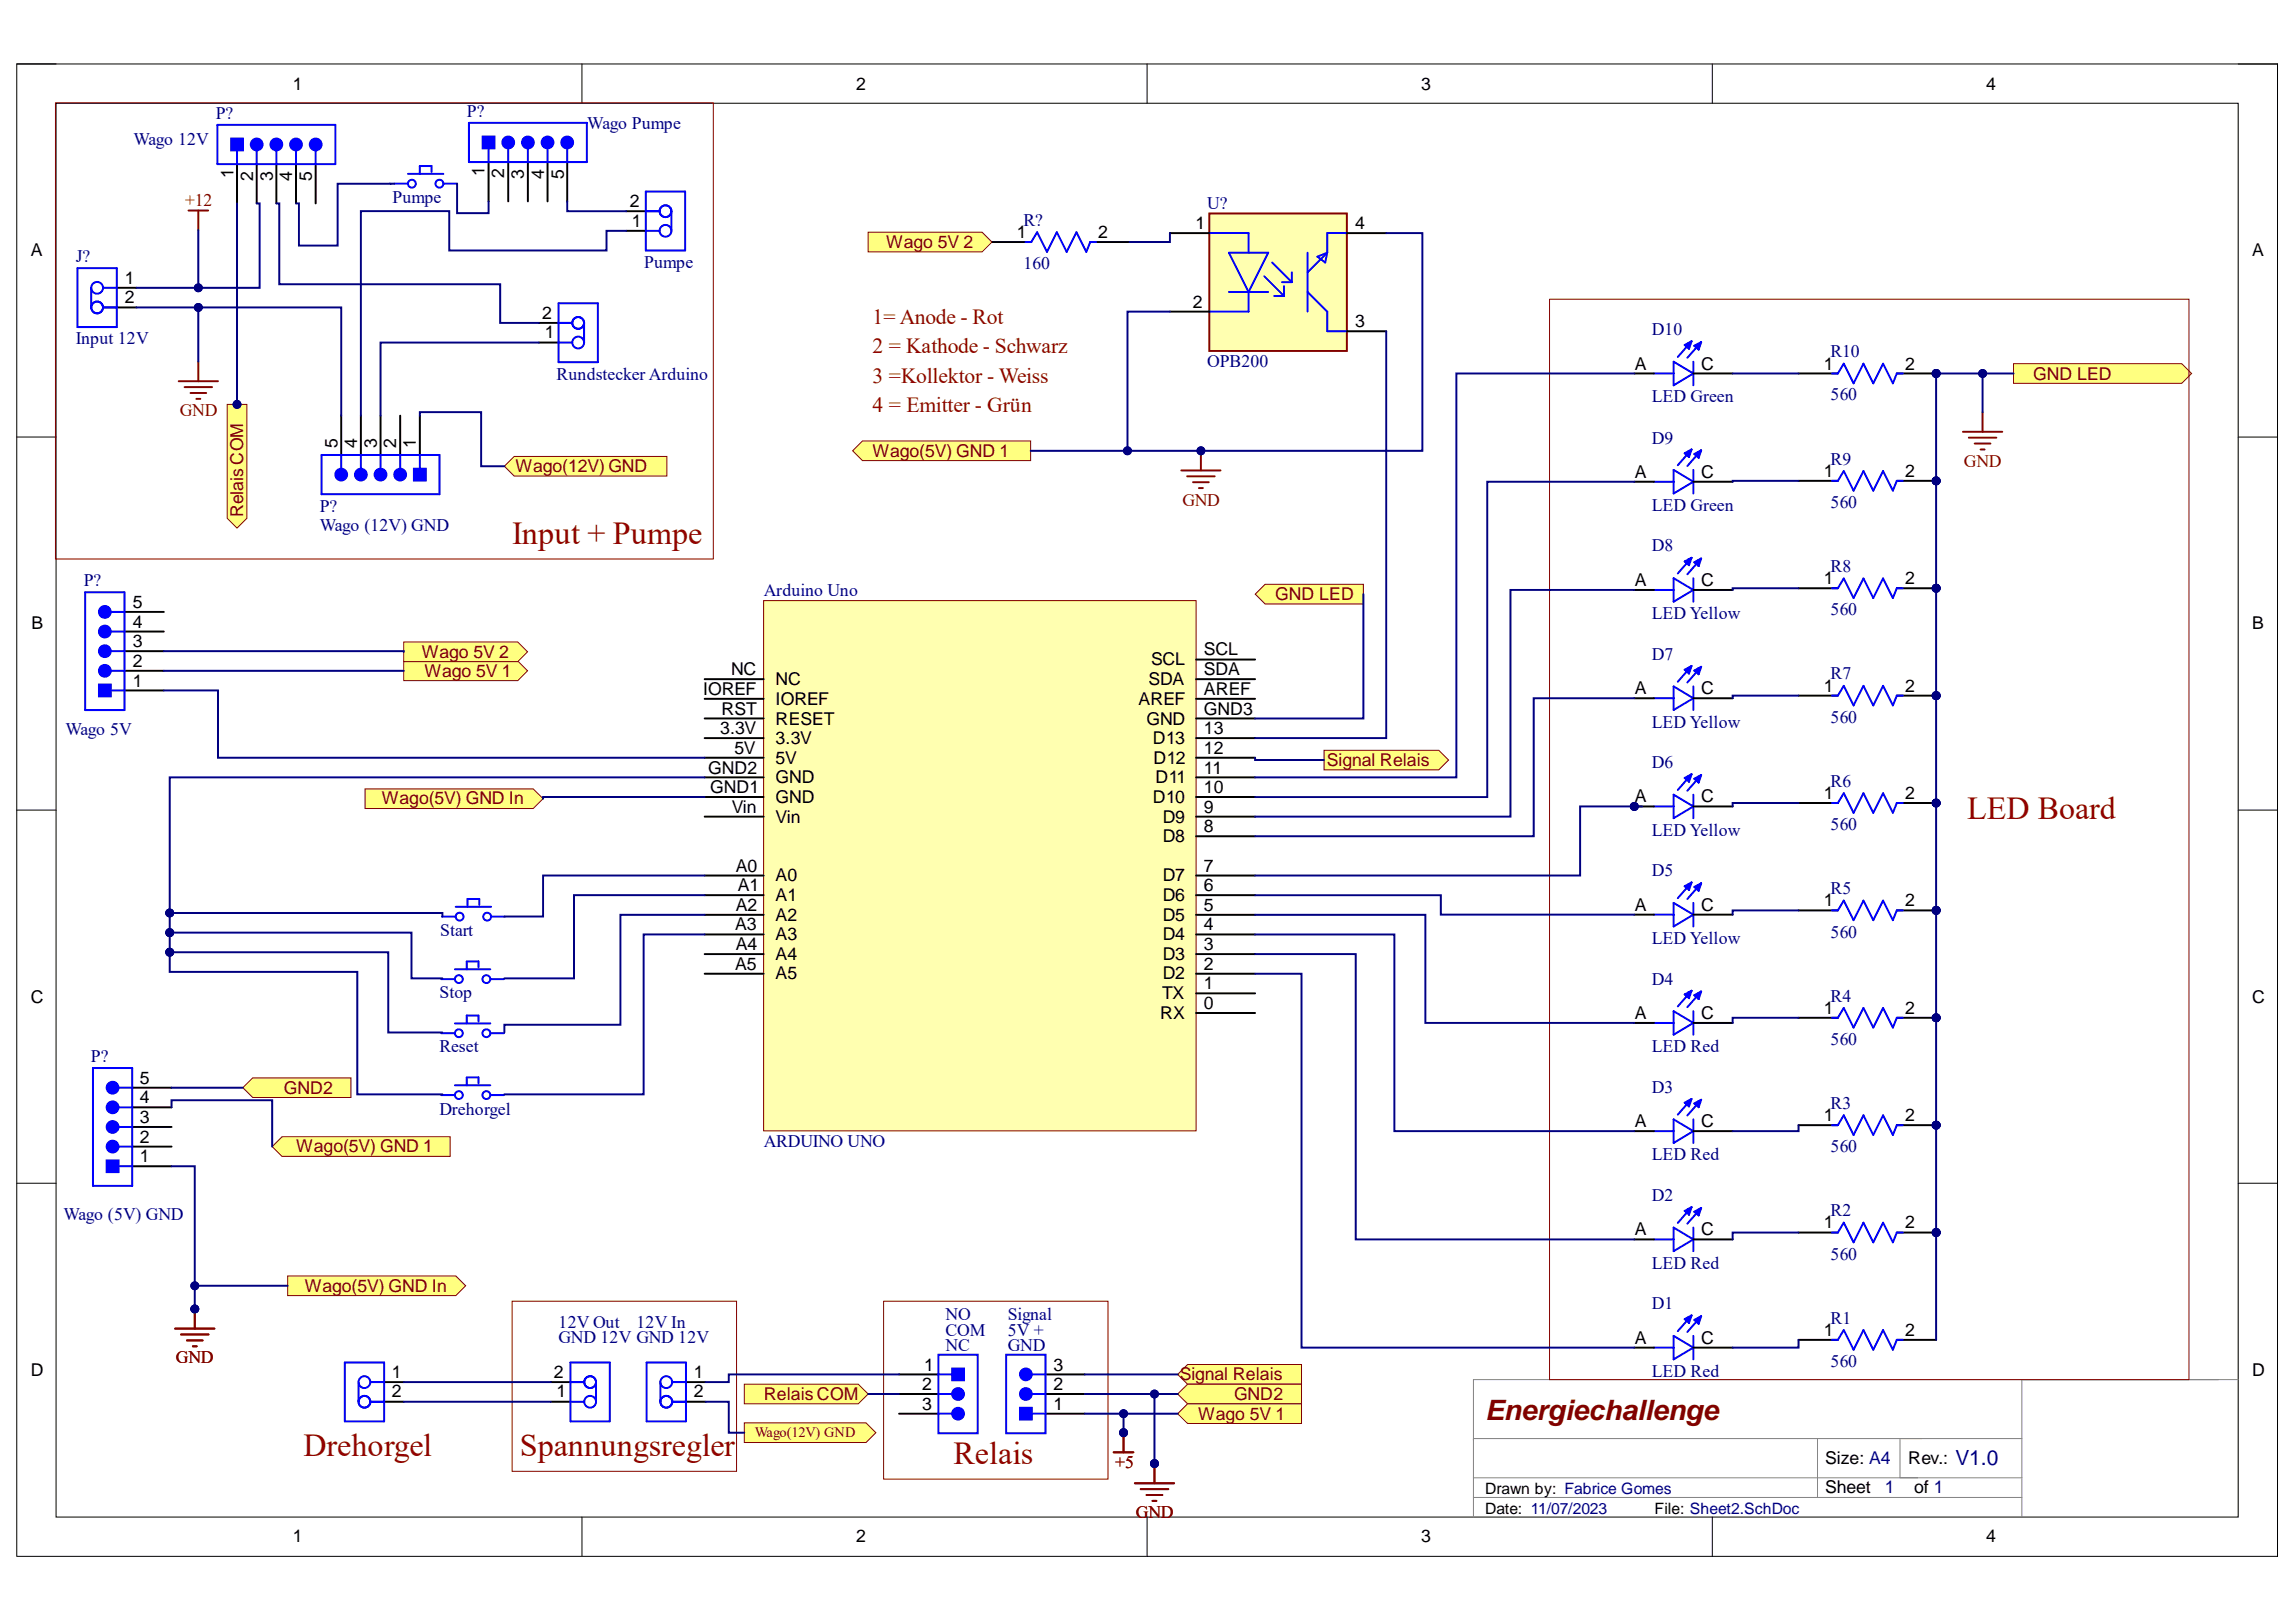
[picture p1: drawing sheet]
<svg xmlns="http://www.w3.org/2000/svg" width="297mm" height="210mm" viewBox="0 0 297 210" stroke-linecap="round" stroke-linejoin="round" font-family="sans-serif">
<defs><g id="words">
<g font-size="4.1" fill="#980000">
<text x="66.2" y="70.4">Input + Pumpe</text>
<text x="254.5" y="106">LED Board</text>
<text x="39.3" y="188.5">Drehorgel</text>
<text x="67.3" y="188.5">Spannungsregler</text>
<text x="123.4" y="189.5">Relais</text>
</g>
<text font-size="3.6" fill="#800000" x="192.1" y="183.8">Energiechallenge</text>
<g font-size="2.8" fill="#980000">
<text x="112.9" y="41.9">1= Anode - Rot</text>
<text x="112.9" y="45.7">2 = Kathode - Schwarz</text>
<text x="112.9" y="49.5">3 =Kollektor - Weiss</text>
<text x="112.9" y="53.4">4 = Emitter - Grün</text>
</g>
<text font-size="2.7" fill="#000080" x="253" y="189.6">V1.0</text>
<g font-size="2.3">
<text x="37.9" y="11.6">1</text>
<text x="110.8" y="11.6">2</text>
<text x="183.9" y="11.6">3</text>
<text x="257" y="11.6">4</text>
<text x="30.2" y="23.1" transform="rotate(-90 30.2 23.1)">1</text>
<text x="32.7" y="23.4" transform="rotate(-90 32.7 23.4)">2</text>
<text x="35.3" y="23.4" transform="rotate(-90 35.3 23.4)">3</text>
<text x="37.8" y="23.4" transform="rotate(-90 37.8 23.4)">4</text>
<text x="40.4" y="23.4" transform="rotate(-90 40.4 23.4)">5</text>
<text x="62.7" y="22.8" transform="rotate(-90 62.7 22.8)">1</text>
<text x="65.2" y="23.1" transform="rotate(-90 65.2 23.1)">2</text>
<text x="67.8" y="23.2" transform="rotate(-90 67.8 23.2)">3</text>
<text x="70.4" y="23.2" transform="rotate(-90 70.4 23.2)">4</text>
<text x="72.9" y="23.2" transform="rotate(-90 72.9 23.2)">5</text>
<text x="81.5" y="26.8">2</text>
<text x="81.7" y="29.3">1</text>
<text x="154.7" y="29.7">1</text>
<text x="175.3" y="29.7">4</text>
<text x="4" y="33.1">A</text>
<text x="131.6" y="30.8">1</text>
<text x="142.1" y="30.8">2</text>
<text x="291.4" y="33.1">A</text>
<text x="16.2" y="39.2">2</text>
<text x="16.2" y="36.7">1</text>
<text x="70.1" y="41.3">2</text>
<text x="154.3" y="39.8">2</text>
<text x="70.5" y="43.8">1</text>
<text x="175.3" y="42.4">3</text>
<text x="211.5" y="47.9">A</text>
<text x="220.1" y="47.9">C</text>
<text x="236" y="47.9">1</text>
<text x="246.5" y="47.9">2</text>
<text x="43.7" y="57.9" transform="rotate(-90 43.7 57.9)">5</text>
<text x="46.2" y="57.9" transform="rotate(-90 46.2 57.9)">4</text>
<text x="48.7" y="57.9" transform="rotate(-90 48.7 57.9)">3</text>
<text x="51.3" y="57.9" transform="rotate(-90 51.3 57.9)">2</text>
<text x="53.8" y="57.9" transform="rotate(-90 53.8 57.9)">1</text>
<text x="211.5" y="61.8">A</text>
<text x="220.1" y="61.8">C</text>
<text x="236" y="61.7">1</text>
<text x="246.5" y="61.7">2</text>
<text x="211.5" y="75.8">A</text>
<text x="220.1" y="75.8">C</text>
<text x="236" y="75.6">1</text>
<text x="246.5" y="75.6">2</text>
<text x="4.1" y="81.4">B</text>
<text x="17.2" y="83.8">3</text>
<text x="17.2" y="81.2">4</text>
<text x="17.2" y="78.7">5</text>
<text x="291.4" y="81.4">B</text>
<text x="17.2" y="88.9">1</text>
<text x="17.2" y="86.3">2</text>
<text x="91" y="90">IOREF</text>
<text x="94.6" y="87.3">NC</text>
<text x="100.3" y="88.7">NC</text>
<text x="148.6" y="88.7">SDA</text>
<text x="148.9" y="86.1">SCL</text>
<text x="155.8" y="84.8">SCL</text>
<text x="155.8" y="87.3">SDA</text>
<text x="155.8" y="90">AREF</text>
<text x="211.5" y="89.9">A</text>
<text x="220.1" y="89.9">C</text>
<text x="236" y="89.5">1</text>
<text x="246.5" y="89.5">2</text>
<text x="93.2" y="95">3.3V</text>
<text x="93.3" y="92.5">RST</text>
<text x="100.3" y="93.8">RESET</text>
<text x="100.3" y="91.2">IOREF</text>
<text x="147.3" y="91.2">AREF</text>
<text x="148.3" y="93.8">GND</text>
<text x="155.8" y="92.5">GND3</text>
<text x="155.8" y="95">13</text>
<text x="91.6" y="100.1">GND2</text>
<text x="95" y="97.6">5V</text>
<text x="100.3" y="96.3">3.3V</text>
<text x="100.3" y="98.8">5V</text>
<text x="100.3" y="101.4">GND</text>
<text x="149.2" y="96.3">D13</text>
<text x="149.2" y="98.8">D12</text>
<text x="149.5" y="101.4">D11</text>
<text x="155.8" y="100.1">11</text>
<text x="155.8" y="97.6">12</text>
<text x="91.9" y="102.6">GND1</text>
<text x="94.7" y="105.2">Vin</text>
<text x="100.3" y="103.9">GND</text>
<text x="100.3" y="106.4">Vin</text>
<text x="149.2" y="103.9">D10</text>
<text x="150.4" y="106.4">D9</text>
<text x="155.8" y="107.7">8</text>
<text x="155.8" y="105.2">9</text>
<text x="155.8" y="102.6">10</text>
<text x="211.5" y="103.8">A</text>
<text x="220.1" y="103.8">C</text>
<text x="236" y="103.4">1</text>
<text x="246.5" y="103.4">2</text>
<text x="95.2" y="112.8">A0</text>
<text x="150.4" y="109">D8</text>
<text x="155.8" y="112.8">7</text>
<text x="95.2" y="117.9">A2</text>
<text x="95.4" y="115.3">A1</text>
<text x="100.3" y="114.1">A0</text>
<text x="100.3" y="116.6">A1</text>
<text x="100.3" y="119.1">A2</text>
<text x="150.4" y="119.1">D5</text>
<text x="150.4" y="116.6">D6</text>
<text x="150.4" y="114.1">D7</text>
<text x="155.8" y="117.9">5</text>
<text x="155.8" y="115.3">6</text>
<text x="211.5" y="117.9">A</text>
<text x="220.1" y="117.9">C</text>
<text x="236" y="117.3">1</text>
<text x="246.5" y="117.3">2</text>
<text x="95.1" y="120.4">A3</text>
<text x="95.1" y="125.5">A5</text>
<text x="95.2" y="122.9">A4</text>
<text x="100.3" y="121.7">A3</text>
<text x="100.3" y="124.2">A4</text>
<text x="150.4" y="124.2">D3</text>
<text x="150.4" y="121.7">D4</text>
<text x="155.8" y="125.5">2</text>
<text x="155.8" y="122.9">3</text>
<text x="155.8" y="120.4">4</text>
<text x="4" y="129.8">C</text>
<text x="100.3" y="126.7">A5</text>
<text x="150.1" y="131.8">RX</text>
<text x="150.3" y="129.3">TX</text>
<text x="150.4" y="126.7">D2</text>
<text x="155.8" y="128">1</text>
<text x="155.8" y="130.5">0</text>
<text x="211.5" y="131.9">A</text>
<text x="220.1" y="131.9">C</text>
<text x="236" y="131.2">1</text>
<text x="246.5" y="131.2">2</text>
<text x="291.4" y="129.8">C</text>
<text x="18.1" y="142.8">4</text>
<text x="18.1" y="140.3">5</text>
<text x="18.1" y="147.9">2</text>
<text x="18.1" y="145.3">3</text>
<text x="211.5" y="145.8">A</text>
<text x="220.1" y="145.8">C</text>
<text x="236" y="145.1">1</text>
<text x="246.5" y="145.1">2</text>
<text x="18.1" y="150.4">1</text>
<text x="211.5" y="159.9">A</text>
<text x="220.1" y="159.9">C</text>
<text x="236" y="158.9">1</text>
<text x="246.5" y="158.9">2</text>
<text x="211.5" y="173.9">A</text>
<text x="220.1" y="173.9">C</text>
<text x="236" y="172.9">1</text>
<text x="246.5" y="172.9">2</text>
<text x="4" y="178.1">D</text>
<text x="50.7" y="178.3">1</text>
<text x="71.7" y="178.3">2</text>
<text x="89.8" y="178.3">1</text>
<text x="119.3" y="179.9">2</text>
<text x="119.6" y="177.4">1</text>
<text x="136.3" y="177.4">3</text>
<text x="136.3" y="179.9">2</text>
<text x="291.4" y="178.1">D</text>
<text x="50.7" y="180.8">2</text>
<text x="72" y="180.8">1</text>
<text x="89.8" y="180.8">2</text>
<text x="119.3" y="182.4">3</text>
<text x="136.3" y="182.4">1</text>
<text x="236.1" y="189.5">Size: A4</text>
<text x="246.9" y="189.5">Rev.:</text>
<text x="236.1" y="193.3">Sheet</text>
<text x="247.6" y="193.3">of 1</text>
<text x="37.9" y="199.6">1</text>
<text x="110.8" y="199.6">2</text>
<text x="183.9" y="199.6">3</text>
<text x="257" y="199.6">4</text>
</g>
<g font-size="2.3" fill="#000080">
<text x="27.9" y="15.4">P?</text>
<text x="60.4" y="15.1">P?</text>
<text x="76" y="16.7">Wago Pumpe</text>
<text x="17.3" y="18.8">Wago 12V</text>
<text x="50.8" y="26.3">Pumpe</text>
<text x="132.4" y="29.3">R?</text>
<text x="156.2" y="27.1">U?</text>
<text x="9.8" y="33.9">J?</text>
<text x="83.3" y="34.7">Pumpe</text>
<text x="132.4" y="34.8">160</text>
<text x="9.8" y="44.6">Input 12V</text>
<text x="156.2" y="47.4">OPB200</text>
<text x="213.7" y="43.4">D10</text>
<text x="236.8" y="46.2">R10</text>
<text x="72" y="49.1">Rundstecker Arduino</text>
<text x="213.7" y="52.1">LED Green</text>
<text x="236.8" y="51.8">560</text>
<text x="213.7" y="57.4">D9</text>
<text x="236.8" y="60.2">R9</text>
<text x="236.8" y="65.8">560</text>
<text x="41.4" y="66.2">P?</text>
<text x="41.4" y="68.7">Wago (12V) GND</text>
<text x="213.7" y="66.1">LED Green</text>
<text x="213.7" y="71.4">D8</text>
<text x="10.8" y="75.8">P?</text>
<text x="98.8" y="77.2">Arduino Uno</text>
<text x="236.8" y="74.1">R8</text>
<text x="213.7" y="80.2">LED Yellow</text>
<text x="236.8" y="79.6">560</text>
<text x="213.7" y="85.4">D7</text>
<text x="236.8" y="87.9">R7</text>
<text x="8.5" y="95.1">Wago 5V</text>
<text x="213.7" y="94.2">LED Yellow</text>
<text x="236.8" y="93.6">560</text>
<text x="213.7" y="99.4">D6</text>
<text x="236.8" y="101.9">R6</text>
<text x="236.8" y="107.5">560</text>
<text x="213.7" y="108.1">LED Yellow</text>
<text x="213.7" y="113.4">D5</text>
<text x="236.8" y="115.7">R5</text>
<text x="56.9" y="121.2">Start</text>
<text x="213.7" y="122.2">LED Yellow</text>
<text x="236.8" y="121.3">560</text>
<text x="56.9" y="129.2">Stop</text>
<text x="213.7" y="127.4">D4</text>
<text x="236.8" y="129.7">R4</text>
<text x="11.8" y="137.5">P?</text>
<text x="56.9" y="136.2">Reset</text>
<text x="213.7" y="136.2">LED Red</text>
<text x="236.8" y="135.3">560</text>
<text x="213.7" y="141.4">D3</text>
<text x="236.8" y="143.6">R3</text>
<text x="56.9" y="144.2">Drehorgel</text>
<text x="98.8" y="148.4">ARDUINO UNO</text>
<text x="236.8" y="149.1">560</text>
<text x="213.7" y="155.5">D2</text>
<text x="213.7" y="150.2">LED Red</text>
<text x="8.2" y="157.8">Wago (5V) GND</text>
<text x="236.8" y="157.4">R2</text>
<text x="213.7" y="164.2">LED Red</text>
<text x="236.8" y="163">560</text>
<text x="72.3" y="171.9">12V Out</text>
<text x="72.3" y="173.8">GND 12V GND 12V</text>
<text x="82.3" y="171.9">12V In</text>
<text x="122.3" y="172.9">COM</text>
<text x="122.3" y="170.9">NO</text>
<text x="130.4" y="170.9">Signal</text>
<text x="130.4" y="172.9">5V +</text>
<text x="213.7" y="169.4">D1</text>
<text x="236.8" y="171.4">R1</text>
<text x="122.3" y="174.8">NC</text>
<text x="130.4" y="174.8">GND</text>
<text x="213.7" y="178.2">LED Red</text>
<text x="236.8" y="177">560</text>
<text x="243.8" y="193.3">1</text>
</g>
<g font-size="2.3" fill="#800000">
<text x="23.9" y="26.7">+12</text>
<text x="114.6" y="32">Wago 5V 2</text>
<text x="23.3" y="53.9">GND</text>
<text x="263" y="49.1">GND LED</text>
<text x="112.9" y="59.1">Wago(5V) GND 1</text>
<text x="66.7" y="61.1">Wago(12V) GND</text>
<text x="153" y="65.4">GND</text>
<text x="254.1" y="60.5">GND</text>
<text x="31.5" y="67" transform="rotate(-90 31.5 67)">Relais COM</text>
<text x="165" y="77.6">GND LED</text>
<text x="54.6" y="85.1">Wago 5V 2</text>
<text x="54.9" y="87.6">Wago 5V 1</text>
<text x="171.7" y="99.1">Signal Relais</text>
<text x="49.4" y="104.1">Wago(5V) GND In</text>
<text x="36.7" y="141.5">GND2</text>
<text x="38.3" y="149.1">Wago(5V) GND 1</text>
<text x="39.4" y="167.1">Wago(5V) GND In</text>
<text x="22.8" y="176.4">GND</text>
<text x="152.6" y="178.6">Signal Relais</text>
<text x="98.8" y="181.2">Relais COM</text>
<text x="155" y="183.7">Wago 5V 1</text>
<text x="159.7" y="181.2">GND2</text>
<text x="144.3" y="190">+5</text>
<text x="147" y="196.5">GND</text>
</g>
<g font-size="2">
<text x="192.1" y="195.9">Date: 11/07/2023</text>
<text x="192.1" y="193.4">Drawn by: Fabrice Gomes</text>
<text x="214.1" y="195.9">File: Sheet2.SchDoc</text>
</g>
<text font-size="1.9" fill="#800000" x="97.6" y="186">Wago(12V) GND</text>
</g></defs>
<path d="M2.2 8.3h292.4v193.1h-292.4z" fill="none" stroke="#000" stroke-width=".13"/>
<path d="M7.3 13.4h282.3v182.9h-282.3z" fill-rule="evenodd" fill="#fff"/>
<g fill="none" stroke="#000" stroke-width=".13">
<path d="M2.2 8.3h5.1M7.3 13.4h282.3v182.9h-282.3zM75.3 8.3v5.1M148.4 8.3v5.1M221.5 8.3v5.1M289.6 8.3h5v5.1M2.2 56.6h5.1M289.6 56.6h5M2.2 104.8h5.1M289.6 104.8h5M2.2 153.1h5.1M289.6 153.1h5"/>
<path d="M75.3 196.3v5.1M148.4 196.3v5.1M221.5 196.3v5.1M294.6 196.3v5.1"/>
</g>
<path d="M261.6 178.5v17.8M289.6 178.5h-99v17.8M190.6 193.8h71M190.6 186.2h71M190.6 191.2h71M235.1 186.2v7.6M245.8 186.2v5" fill="none" stroke="#808080" stroke-width=".13"/>
<path d="M98.8 77.7h55.9v68.6h-55.9z" fill-rule="evenodd" fill="#ffffb0"/>
<path d="M98.8 77.7h55.9v68.6h-55.9z" fill="none" stroke="#800000" stroke-width=".13"/>
<g fill="none" stroke="#000" stroke-width=".25">
<path d="M91.2 98.1h7.6M91.2 95.5h7.6M91.2 93h7.6M91.2 90.4h7.6M91.2 87.9h7.6M154.7 98.1h7.7M154.7 95.5h7.7M154.7 93h7.7M154.7 90.4h7.7M154.7 87.9h7.7M154.7 85.4h7.7M91.2 118.4h7.6"/>
<path d="M91.2 115.8h7.6M91.2 113.3h7.6M91.2 105.7h7.6M91.2 103.1h7.6M91.2 100.6h7.6M154.7 118.4h7.7M154.7 115.8h7.7M154.7 113.3h7.7M154.7 108.2h7.7M154.7 105.7h7.7M154.7 103.1h7.7M154.7 100.6h7.7"/>
<path d="M91.2 126h7.6M91.2 123.5h7.6M91.2 120.9h7.6M154.7 131.1h7.7M154.7 128.6h7.7M154.7 126h7.7M154.7 123.5h7.7M154.7 120.9h7.7M17.1 150.9h5.1M17.1 148.4h5.1M17.1 145.8h5.1M17.1 143.3h5.1"/>
<path d="M17.1 140.8h5.1"/>
</g>
<path d="M15.3 145.8h1.8" fill="none" stroke="#00f" stroke-width=".25"/>
<circle cx="14.6" cy="145.8" r=".76" fill="#00f"/>
<g fill="none" stroke="#00f" stroke-width=".25">
<path d="M15.3 148.4h1.8"/>
<circle cx="14.6" cy="145.8" r=".76"/>
</g>
<circle cx="14.6" cy="148.4" r=".76" fill="#00f"/>
<g fill="none" stroke="#00f" stroke-width=".25">
<path d="M12 138.2h5.1v15.3h-5.1zM15.3 150.9h1.8M15.3 140.8h1.8"/>
<circle cx="14.6" cy="148.4" r=".76"/>
</g>
<circle cx="14.6" cy="140.8" r=".76" fill="#00f"/>
<g fill="none" stroke="#00f" stroke-width=".25">
<path d="M15.3 143.3h1.8"/>
<circle cx="14.6" cy="140.8" r=".76"/>
</g>
<circle cx="14.6" cy="143.3" r=".76" fill="#00f"/>
<circle cx="14.6" cy="143.3" r=".76" fill="none" stroke="#00f" stroke-width=".25"/>
<path d="M13.8 150.2h1.5v1.5h-1.5z" fill-rule="evenodd" fill="#00f"/>
<g fill="none" stroke="#00f" stroke-width=".25">
<path d="M10 34.7h5.1v7.6h-5.1zM11.8 37.2v2.6M13.3 37.2h1.8M13.3 39.8h1.8M51 23.8h1.8M52.8 22.5h4.6M55.8 22.2v-.7h-1.5v1M57.4 23.8h1.7M72.3 39.2h5v7.7h-5zM83.6 29.9h1.7M83.6 27.3h1.7M83.6 24.8h5v7.6h-5z"/>
<path d="M86.9 27.3v2.6M72.3 44.3h1.7M72.3 41.8h1.7M75.6 41.8v2.5M218.4 58.6l-.3 .1M218.4 58.4h.1v.7M218.8 58.2l-1.7 2M218.8 58.2l-.3 .9M218.8 58.2l-.9 .5 .6 .4M219.6 58.7l-.2 .1M219.7 58.5h.1v.7M220.1 58.3l-1.8 2"/>
<path d="M220.1 58.3l-.3 .9M220.1 58.3l-.9 .5 .6 .4M214 62.3h2.5M216.5 60.8l2.6 1.5-2.6 1.6zM219.1 60.8v3.1M214 90.4h2.5M216.5 88.8l2.6 1.6-2.6 1.5zM218.4 86.6l-.3 .1M218.4 86.4h.1v.8M218.8 86.2l-1.7 2M218.8 86.2l-.3 1M218.8 86.2l-.9 .5 .6 .5"/>
<path d="M219.1 88.8v3.1M219.6 86.7l-.2 .2M219.7 86.5h.1v.8M220.1 86.3l-1.8 2M220.1 86.3l-.3 1M220.1 86.3l-.9 .5 .6 .5M57.2 118.6h1.8M59 117.3h4.5M62 117.1v-.8h-1.5v1M63.5 118.6h1.8M57.1 126.7h1.8M57.1 133.7h1.8"/>
<path d="M58.9 125.4h4.5M58.9 132.4h4.5M61.9 125.2v-.8h-1.5v1M61.9 132.2v-.8h-1.5v1M63.4 126.7h1.8M63.4 133.7h1.8M214 132.4h2.5M216.5 130.9l2.6 1.5-2.6 1.5zM218.4 128.6l-.3 .2M218.4 128.4h.1v.8M218.8 128.2l-1.7 2M218.8 128.2l-.3 1"/>
<path d="M218.8 128.2l-.9 .5 .6 .5M219.1 130.9v3M219.6 128.7l-.2 .2M219.7 128.5h.1v.8M220.1 128.3l-1.8 2M220.1 128.3l-.3 1M220.1 128.3l-.9 .5 .6 .5M13.8 150.2h1.5v1.5h-1.5zM57.1 141.7h1.8M58.9 140.4h4.5M61.9 140.2v-.8h-1.5v1M63.4 141.7h1.8"/>
<path d="M214 146.4h2.5M216.5 144.9l2.6 1.5-2.6 1.5zM216.5 158.9l2.6 1.5-2.6 1.5zM218.4 156.6l-.3 .2M218.4 142.6l-.3 .2M218.4 156.5h.1v.7M218.4 142.4h.1v.8M218.8 156.2l-1.7 2.1M218.8 156.2l-.3 1M218.8 142.2l-1.7 2M218.8 142.2l-.3 1M218.8 156.2l-.9 .5 .6 .5"/>
<path d="M218.8 142.2l-.9 .5 .6 .5M219.1 144.9v3M219.1 158.9v3M219.6 156.7l-.2 .2M219.6 142.7l-.2 .2M219.7 156.6h.1v.7M219.7 142.5h.1v.8M220.1 156.3l-1.8 2.1M220.1 156.3l-.3 1M220.1 142.3l-1.8 2.1M220.1 142.3l-.3 1M220.1 156.3l-.9 .5 .6 .5"/>
<path d="M220.1 142.3l-.9 .5 .6 .5M214 174.4h2.5M214 160.4h2.5M216.5 172.9l2.6 1.5-2.6 1.5zM218.4 170.6l-.3 .2M218.4 170.5h.1v.7M218.8 170.2l-1.7 2.1M218.8 170.2l-.3 1M218.8 170.2l-.9 .5 .6 .5M219.1 172.9v3M219.6 170.7l-.2 .2M219.7 170.6h.1v.7"/>
<path d="M220.1 170.3l-1.8 2.1M220.1 170.3l-.3 1M220.1 170.3l-.9 .5 .6 .5"/>
<circle cx="12.6" cy="37.2" r=".76"/>
<circle cx="12.6" cy="39.8" r=".76"/>
<circle cx="53.3" cy="23.8" r=".51"/>
<circle cx="56.8" cy="23.8" r=".51"/>
<circle cx="86.1" cy="27.3" r=".76"/>
<circle cx="86.1" cy="29.9" r=".76"/>
<circle cx="74.8" cy="41.8" r=".76"/>
<circle cx="74.8" cy="44.3" r=".76"/>
<circle cx="59.5" cy="118.6" r=".51"/>
<circle cx="63" cy="118.6" r=".51"/>
<circle cx="59.4" cy="126.7" r=".51"/>
<circle cx="59.4" cy="133.7" r=".51"/>
<circle cx="62.9" cy="133.7" r=".51"/>
<circle cx="62.9" cy="126.7" r=".51"/>
<circle cx="59.4" cy="141.7" r=".51"/>
<circle cx="62.9" cy="141.7" r=".51"/>
</g>
<path d="M24.4 27.2h2.5M25.7 27.2v2.6M23.1 49.3h5.1M23.9 50.1h3.5M24.6 50.9h2.1M25.4 51.6h.5M25.7 46.8v2.5" fill="none" stroke="#800000" stroke-width=".25"/>
<g fill="none" stroke="#000" stroke-width=".25">
<path d="M15.1 39.8h2.6M15.1 37.2h2.6M81 27.3h2.6M81 29.9h2.6M69.7 41.8h2.6M69.7 44.3h2.6M211.4 62.3h2.6M219.1 62.3h5.1M211.4 90.4h2.6M219.1 90.4h5.1M211.4 132.4h2.6M219.1 132.4h5.1"/>
<path d="M211.4 146.4h2.6M219.1 146.4h5.1M211.4 174.4h2.6M211.4 160.4h2.6M219.1 174.4h5.1M219.1 160.4h5.1"/>
</g>
<path d="M7.2 13.3h85.1v59h-85.1z" fill="none" stroke="#800000" stroke-width=".13"/>
<circle cx="211.4" cy="104.4" r=".51" fill="#000080"/>
<circle cx="211.4" cy="104.4" r=".51" fill="none" stroke="#000080" stroke-width=".13"/>
<g fill="none" stroke="#00f" stroke-width=".25">
<path d="M214 104.4h2.5M216.5 102.8l2.6 1.6-2.6 1.5zM218.4 100.6l-.3 .2M218.4 100.4h.1v.8M218.8 100.2l-1.7 2M218.8 100.2l-.3 1M218.8 100.2l-.9 .5 .6 .5M219.1 102.8v3.1M219.6 100.7l-.2 .2M219.7 100.5h.1v.8M220.1 100.3l-1.8 2M220.1 100.3l-.3 1"/>
<path d="M220.1 100.3l-.9 .5 .6 .5"/>
</g>
<path d="M211.4 104.4h2.6" fill="none" stroke="#000" stroke-width=".25"/>
<circle cx="211.4" cy="104.4" r=".51" fill="#000080"/>
<circle cx="211.4" cy="104.4" r=".51" fill="none" stroke="#000080" stroke-width=".13"/>
<path d="M211.4 48.3h2.6M219.1 48.3h5.1M211.4 76.3h2.6M219.1 76.3h5.1M211.4 118.4h2.6M219.1 104.4h5.1M219.1 118.4h5.1" fill="none" stroke="#000" stroke-width=".25"/>
<g fill="none" stroke="#00f" stroke-width=".25">
<path d="M214 48.3h2.5M216.5 46.8l2.6 1.5-2.6 1.6zM218.4 44.6l-.3 .1M218.4 44.4h.1v.7M218.8 44.2l-1.7 2M218.8 44.2l-.3 .9M218.8 44.2l-.9 .5 .6 .4M219.1 46.8v3.1M219.6 44.7l-.2 .1M219.7 44.5h.1v.7M220.1 44.3l-1.8 2M220.1 44.3l-.3 .9"/>
<path d="M220.1 44.3l-.9 .4 .6 .5M214 76.3h2.5M216.5 74.8l2.6 1.5-2.6 1.6zM218.4 72.6l-.3 .1M218.4 72.4h.1v.7M218.8 72.2l-1.7 2M218.8 72.2l-.3 .9M218.8 72.2l-.9 .5 .6 .4M219.1 74.8v3.1M219.6 72.7l-.2 .1M219.7 72.5h.1v.7M220.1 72.3l-1.8 2"/>
<path d="M220.1 72.3l-.3 .9M220.1 72.3l-.9 .5 .6 .4M214 118.4h2.5M216.5 116.8l2.6 1.6-2.6 1.5zM218.4 114.6l-.3 .2M218.4 114.4h.1v.8M218.8 114.2l-1.7 2M218.8 114.2l-.3 1M218.8 114.2l-.9 .5 .6 .5M219.1 116.8v3.1M219.6 114.7l-.2 .2M219.7 114.5h.1v.8"/>
<path d="M220.1 114.3l-1.8 2M220.1 114.3l-.3 1M220.1 114.3l-.9 .5 .6 .5"/>
</g>
<circle cx="250.5" cy="48.3" r=".51" fill="#000080"/>
<circle cx="250.5" cy="48.3" r=".51" fill="none" stroke="#000080" stroke-width=".13"/>
<path d="M232.7 48.3h5.1M245.4 48.3h5.1" fill="none" stroke="#000" stroke-width=".25"/>
<circle cx="250.5" cy="48.3" r=".51" fill="#000080"/>
<circle cx="250.5" cy="48.3" r=".51" fill="none" stroke="#000080" stroke-width=".13"/>
<path d="M237 48.3h.8l.7-1.2 1.3 2.5 1.3-2.5 1.2 2.5 1.3-2.5 1.3 2.5 .5-1.3h.8" fill="none" stroke="#00f" stroke-width=".25"/>
<circle cx="250.5" cy="62.2" r=".51" fill="#000080"/>
<circle cx="250.5" cy="62.2" r=".51" fill="none" stroke="#000080" stroke-width=".13"/>
<path d="M232.7 62.2h5.1M245.4 62.2h5.1" fill="none" stroke="#000" stroke-width=".25"/>
<circle cx="250.5" cy="62.2" r=".51" fill="#000080"/>
<circle cx="250.5" cy="62.2" r=".51" fill="none" stroke="#000080" stroke-width=".13"/>
<path d="M237 62.2h.8l.7-1.2 1.3 2.5 1.3-2.5 1.2 2.5 1.3-2.5 1.3 2.5 .5-1.3h.8" fill="none" stroke="#00f" stroke-width=".25"/>
<circle cx="250.5" cy="76.1" r=".51" fill="#000080"/>
<circle cx="250.5" cy="76.1" r=".51" fill="none" stroke="#000080" stroke-width=".13"/>
<path d="M232.7 76.1h5.1M245.4 76.1h5.1" fill="none" stroke="#000" stroke-width=".25"/>
<circle cx="250.5" cy="76.1" r=".51" fill="#000080"/>
<circle cx="250.5" cy="76.1" r=".51" fill="none" stroke="#000080" stroke-width=".13"/>
<path d="M237 76.1h.8l.7-1.2 1.3 2.5 1.3-2.5 1.2 2.5 1.3-2.5 1.3 2.5 .5-1.3h.8" fill="none" stroke="#00f" stroke-width=".25"/>
<circle cx="250.5" cy="90" r=".51" fill="#000080"/>
<circle cx="250.5" cy="90" r=".51" fill="none" stroke="#000080" stroke-width=".13"/>
<path d="M232.7 90h5.1M245.4 90h5.1" fill="none" stroke="#000" stroke-width=".25"/>
<circle cx="250.5" cy="90" r=".51" fill="#000080"/>
<circle cx="250.5" cy="90" r=".51" fill="none" stroke="#000080" stroke-width=".13"/>
<path d="M237 90h.8l.7-1.2 1.3 2.5 1.3-2.5 1.2 2.5 1.3-2.5 1.3 2.5 .5-1.3h.8" fill="none" stroke="#00f" stroke-width=".25"/>
<circle cx="250.5" cy="103.9" r=".51" fill="#000080"/>
<circle cx="250.5" cy="103.9" r=".51" fill="none" stroke="#000080" stroke-width=".13"/>
<path d="M232.7 103.9h5.1M245.4 103.9h5.1" fill="none" stroke="#000" stroke-width=".25"/>
<circle cx="250.5" cy="103.9" r=".51" fill="#000080"/>
<circle cx="250.5" cy="103.9" r=".51" fill="none" stroke="#000080" stroke-width=".13"/>
<path d="M237 103.9h.8l.7-1.3 1.3 2.6 1.3-2.6 1.2 2.6 1.3-2.6 1.3 2.6 .5-1.3h.8" fill="none" stroke="#00f" stroke-width=".25"/>
<circle cx="250.5" cy="117.8" r=".51" fill="#000080"/>
<circle cx="250.5" cy="117.8" r=".51" fill="none" stroke="#000080" stroke-width=".13"/>
<path d="M232.7 117.8h5.1M245.4 117.8h5.1" fill="none" stroke="#000" stroke-width=".25"/>
<circle cx="250.5" cy="117.8" r=".51" fill="#000080"/>
<circle cx="250.5" cy="117.8" r=".51" fill="none" stroke="#000080" stroke-width=".13"/>
<path d="M237 117.8h.8l.7-1.3 1.3 2.6 1.3-2.6 1.2 2.6 1.3-2.6 1.3 2.6 .5-1.3h.8" fill="none" stroke="#00f" stroke-width=".25"/>
<circle cx="250.5" cy="131.7" r=".51" fill="#000080"/>
<circle cx="250.5" cy="131.7" r=".51" fill="none" stroke="#000080" stroke-width=".13"/>
<path d="M232.7 131.7h5.1M245.4 131.7h5.1" fill="none" stroke="#000" stroke-width=".25"/>
<circle cx="250.5" cy="131.7" r=".51" fill="#000080"/>
<circle cx="250.5" cy="131.7" r=".51" fill="none" stroke="#000080" stroke-width=".13"/>
<path d="M237 131.7h.8l.7-1.3 1.3 2.6 1.3-2.6 1.2 2.6 1.3-2.6 1.3 2.6 .5-1.3h.8" fill="none" stroke="#00f" stroke-width=".25"/>
<circle cx="250.5" cy="145.6" r=".51" fill="#000080"/>
<circle cx="250.5" cy="145.6" r=".51" fill="none" stroke="#000080" stroke-width=".13"/>
<path d="M232.7 145.6h5.1M245.4 145.6h5.1" fill="none" stroke="#000" stroke-width=".25"/>
<circle cx="250.5" cy="145.6" r=".51" fill="#000080"/>
<circle cx="250.5" cy="145.6" r=".51" fill="none" stroke="#000080" stroke-width=".13"/>
<path d="M237 145.6h.8l.7-1.3 1.3 2.6 1.3-2.6 1.2 2.6 1.3-2.6 1.3 2.6 .5-1.3h.8" fill="none" stroke="#00f" stroke-width=".25"/>
<circle cx="250.5" cy="159.5" r=".51" fill="#000080"/>
<circle cx="250.5" cy="159.5" r=".51" fill="none" stroke="#000080" stroke-width=".13"/>
<path d="M232.7 159.5h5.1M245.4 159.5h5.1" fill="none" stroke="#000" stroke-width=".25"/>
<circle cx="250.5" cy="159.5" r=".51" fill="#000080"/>
<circle cx="250.5" cy="159.5" r=".51" fill="none" stroke="#000080" stroke-width=".13"/>
<path d="M237 159.5h.8l.7-1.3 1.3 2.6 1.3-2.6 1.2 2.6 1.3-2.6 1.3 2.6 .5-1.3h.8M237 173.4h.8l.7-1.3 1.3 2.6 1.3-2.6 1.2 2.6 1.3-2.6 1.3 2.6 .5-1.3h.8" fill="none" stroke="#00f" stroke-width=".25"/>
<path d="M232.7 173.4h5.1M245.4 173.4h5.1" fill="none" stroke="#000" stroke-width=".25"/>
<path d="M156.5 27.6h17.7v17.8h-17.7z" fill-rule="evenodd" fill="#ffffb0"/>
<path d="M156.5 27.6h17.7v17.8h-17.7z" fill="none" stroke="#800000" stroke-width=".25"/>
<g fill="none" stroke="#00f" stroke-width=".25">
<path d="M35.8 19.5v1.7M132.7 31.3h.7l.8-1.2 1.3 2.5 1.2-2.5 1.3 2.5 1.3-2.5 1.2 2.5 .5-1.3h.8M156.4 30.2h5.1v2.5M159 32.7h5.1l-2.6 5.1zM159 37.8h5.1M161.5 37.8v2.5h-5.1M163.6 35.8l2.5 2.5M164.6 34l2.5 2.5M164.8 38.3h1.3M165.9 36.5h1.2M166.1 37v1.3M167.1 35.2v1.3"/>
<path d="M169.2 32.7v7.6M169.2 37.8l2.5 2.5v2.6h2.5M170.4 33.2l1.3-.5-.3 1.3zM171.7 32.7l-2.5 2.5M174.2 30.2h-2.5v2.5"/>
</g>
<path d="M30.7 21.2v5.1M33.2 21.2v5.1M35.8 21.2v5.1M38.3 21.2v5.1M40.8 21.2v5.1M128.3 31.3h5.1M141 31.3h5.1M151.4 30.2h5M174.2 30.2h5.1M151.4 40.3h5M174.2 42.9h5.1" fill="none" stroke="#000" stroke-width=".25"/>
<circle cx="35.8" cy="18.7" r=".76" fill="#00f"/>
<g fill="none" stroke="#00f" stroke-width=".25">
<path d="M33.2 19.5v1.7"/>
<circle cx="35.8" cy="18.7" r=".76"/>
</g>
<circle cx="33.2" cy="18.7" r=".76" fill="#00f"/>
<g fill="none" stroke="#00f" stroke-width=".25">
<path d="M28.1 16.2h15.3v5h-15.3zM30.7 19.5v1.7M40.8 19.5v1.7"/>
<circle cx="33.2" cy="18.7" r=".76"/>
</g>
<circle cx="40.8" cy="18.7" r=".76" fill="#00f"/>
<g fill="none" stroke="#00f" stroke-width=".25">
<path d="M38.3 19.5v1.7"/>
<circle cx="40.8" cy="18.7" r=".76"/>
</g>
<circle cx="38.3" cy="18.7" r=".76" fill="#00f"/>
<circle cx="38.3" cy="18.7" r=".76" fill="none" stroke="#00f" stroke-width=".25"/>
<path d="M29.9 17.9h1.5v1.6h-1.5z" fill-rule="evenodd" fill="#00f"/>
<path d="M29.9 17.9h1.5v1.6h-1.5z" fill="none" stroke="#00f" stroke-width=".25"/>
<path d="M29.4 52.3h2.5v14.8l-1.2 1.2-1.3-1.2z" fill-rule="evenodd" fill="#ffff80"/>
<path d="M29.4 52.3h2.5v14.8l-1.2 1.2-1.3-1.2z" fill="none" stroke="#800000" stroke-width=".13"/>
<circle cx="30.7" cy="52.3" r=".51" fill="#000080"/>
<circle cx="30.7" cy="52.3" r=".51" fill="none" stroke="#000080" stroke-width=".13"/>
<path d="M111.6 57.1h21.7v2.5h-21.7l-1.3-1.3z" fill-rule="evenodd" fill="#ffff80"/>
<path d="M111.6 57.1h21.7v2.5h-21.7l-1.3-1.3z" fill="none" stroke="#800000" stroke-width=".13"/>
<path d="M155.4 58.3v2.6M152.8 60.9h5.1M153.6 61.6h3.5M154.3 62.4h2.1M155.1 63.2h.5" fill="none" stroke="#800000" stroke-width=".25"/>
<circle cx="155.4" cy="58.3" r=".51" fill="#000080"/>
<circle cx="155.4" cy="58.3" r=".51" fill="none" stroke="#000080" stroke-width=".13"/>
<path d="M36.5 147.1h21.7v2.6h-21.7l-1.3-1.3z" fill-rule="evenodd" fill="#ffff80"/>
<path d="M36.5 147.1h21.7v2.6h-21.7l-1.3-1.3z" fill="none" stroke="#800000" stroke-width=".13"/>
<path d="M260.5 47.1h21.8l1.2 1.2-1.2 1.3h-21.8z" fill-rule="evenodd" fill="#ffff80"/>
<path d="M260.5 47.1h21.8l1.2 1.2-1.2 1.3h-21.8zM114.3 168.4h29v23h-29z" fill="none" stroke="#800000" stroke-width=".13"/>
<path d="M254 55.9h5M254.7 56.6h3.6M255.5 57.4h2M256.2 58.2h.6M256.5 53.3v2.6" fill="none" stroke="#800000" stroke-width=".25"/>
<path d="M116.3 177.9h5.1M116.3 182.9h5.1M116.3 180.4h5.1" fill="none" stroke="#000" stroke-width=".25"/>
<path d="M121.4 175.3h5.1v10.2h-5.1zM121.4 180.4h1.8" fill="none" stroke="#00f" stroke-width=".25"/>
<circle cx="123.9" cy="180.4" r=".76" fill="#00f"/>
<g fill="none" stroke="#00f" stroke-width=".25">
<path d="M121.4 182.9h1.8"/>
<circle cx="123.9" cy="180.4" r=".76"/>
</g>
<circle cx="123.9" cy="182.9" r=".76" fill="#00f"/>
<g fill="none" stroke="#00f" stroke-width=".25">
<path d="M121.4 177.9h1.8"/>
<circle cx="123.9" cy="182.9" r=".76"/>
</g>
<path d="M123.2 177.1h1.5v1.5h-1.5z" fill-rule="evenodd" fill="#00f"/>
<path d="M123.2 177.1h1.5v1.5h-1.5zM130.2 175.3h5.1v10.2h-5.1zM133.5 180.4h1.8" fill="none" stroke="#00f" stroke-width=".25"/>
<path d="M135.3 177.9h5M135.3 180.4h5M135.3 182.9h5" fill="none" stroke="#000" stroke-width=".25"/>
<circle cx="132.7" cy="180.4" r=".76" fill="#00f"/>
<g fill="none" stroke="#00f" stroke-width=".25">
<path d="M133.5 177.9h1.8"/>
<circle cx="132.7" cy="180.4" r=".76"/>
</g>
<circle cx="132.7" cy="177.9" r=".76" fill="#00f"/>
<g fill="none" stroke="#00f" stroke-width=".25">
<path d="M133.5 182.9h1.8"/>
<circle cx="132.7" cy="177.9" r=".76"/>
</g>
<path d="M132 182.2h1.5v1.5h-1.5z" fill-rule="evenodd" fill="#00f"/>
<path d="M132 182.2h1.5v1.5h-1.5z" fill="none" stroke="#00f" stroke-width=".25"/>
<path d="M171.3 97.1h14.8l1.3 1.3-1.3 1.2h-14.8z" fill-rule="evenodd" fill="#ffff80"/>
<path d="M171.3 97.1h14.8l1.3 1.3-1.3 1.2h-14.8z" fill="none" stroke="#800000" stroke-width=".13"/>
<path d="M152.4 177.9l1.2-1.3h14.8v2.5h-14.8z" fill-rule="evenodd" fill="#ffff80"/>
<path d="M152.4 177.9l1.2-1.3h14.8v2.5h-14.8z" fill="none" stroke="#800000" stroke-width=".13"/>
<path d="M47.2 102.1h21.8l1.3 1.3-1.3 1.2h-21.8z" fill-rule="evenodd" fill="#ffff80"/>
<path d="M47.2 102.1h21.8l1.3 1.3-1.3 1.2h-21.8z" fill="none" stroke="#800000" stroke-width=".13"/>
<path d="M37.2 165.1h21.8l1.2 1.3-1.2 1.3h-21.8z" fill-rule="evenodd" fill="#ffff80"/>
<path d="M37.2 165.1h21.8l1.2 1.3-1.2 1.3h-21.8z" fill="none" stroke="#800000" stroke-width=".13"/>
<path d="M152.4 180.4l1.2-1.3h14.8v2.6h-14.8z" fill-rule="evenodd" fill="#ffff80"/>
<path d="M152.4 180.4l1.2-1.3h14.8v2.6h-14.8z" fill="none" stroke="#800000" stroke-width=".13"/>
<path d="M152.4 182.9l1.2-1.2h14.8v2.5h-14.8z" fill-rule="evenodd" fill="#ffff80"/>
<path d="M152.4 182.9l1.2-1.2h14.8v2.5h-14.8z" fill="none" stroke="#800000" stroke-width=".13"/>
<path d="M96.3 179.1h14.7l1.3 1.3-1.3 1.3h-14.7z" fill-rule="evenodd" fill="#ffff80"/>
<path d="M96.3 179.1h14.7l1.3 1.3-1.3 1.3h-14.7z" fill="none" stroke="#800000" stroke-width=".13"/>
<path d="M16.1 79.2h5.1M16.1 89.4h5.1M16.1 86.8h5.1M16.1 84.3h5.1M16.1 81.7h5.1" fill="none" stroke="#000" stroke-width=".25"/>
<path d="M14.3 84.3h1.8" fill="none" stroke="#00f" stroke-width=".25"/>
<circle cx="13.6" cy="84.3" r=".76" fill="#00f"/>
<g fill="none" stroke="#00f" stroke-width=".25">
<path d="M14.3 86.8h1.8"/>
<circle cx="13.6" cy="84.3" r=".76"/>
</g>
<circle cx="13.6" cy="86.8" r=".76" fill="#00f"/>
<g fill="none" stroke="#00f" stroke-width=".25">
<path d="M11 76.6h5.1v15.3h-5.1zM14.3 79.2h1.8M14.3 89.4h1.8"/>
<circle cx="13.6" cy="86.8" r=".76"/>
</g>
<circle cx="13.6" cy="79.2" r=".76" fill="#00f"/>
<g fill="none" stroke="#00f" stroke-width=".25">
<path d="M14.3 81.7h1.8"/>
<circle cx="13.6" cy="79.2" r=".76"/>
</g>
<circle cx="13.6" cy="81.7" r=".76" fill="#00f"/>
<circle cx="13.6" cy="81.7" r=".76" fill="none" stroke="#00f" stroke-width=".25"/>
<path d="M12.8 88.6h1.5v1.5h-1.5z" fill-rule="evenodd" fill="#00f"/>
<path d="M12.8 88.6h1.5v1.5h-1.5z" fill="none" stroke="#00f" stroke-width=".25"/>
<path d="M52.2 85.5h14.8l1.3 1.3-1.3 1.3h-14.8z" fill-rule="evenodd" fill="#ffff80"/>
<path d="M52.2 85.5h14.8l1.3 1.3-1.3 1.3h-14.8z" fill="none" stroke="#800000" stroke-width=".13"/>
<path d="M112.3 30.1h14.8l1.2 1.2-1.2 1.3h-14.8z" fill-rule="evenodd" fill="#ffff80"/>
<path d="M112.3 30.1h14.8l1.2 1.2-1.2 1.3h-14.8z" fill="none" stroke="#800000" stroke-width=".13"/>
<path d="M52.2 83.1h14.8l1.3 1.3-1.3 1.2h-14.8z" fill-rule="evenodd" fill="#ffff80"/>
<path d="M52.2 83.1h14.8l1.3 1.3-1.3 1.2h-14.8z" fill="none" stroke="#800000" stroke-width=".13"/>
<path d="M146.8 191.9h5.1M147.6 192.7h3.5M148.3 193.5h2.1M149.1 194.2h.5M149.4 189.4v2.5" fill="none" stroke="#800000" stroke-width=".25"/>
<circle cx="149.4" cy="189.4" r=".51" fill="#000080"/>
<circle cx="149.4" cy="189.4" r=".51" fill="none" stroke="#000080" stroke-width=".13"/>
<path d="M146.8 191.9h5.1M147.6 192.7h3.5M148.3 193.5h2.1M149.1 194.2h.5M149.4 189.4v2.5" fill="none" stroke="#800000" stroke-width=".25"/>
<circle cx="149.4" cy="189.4" r=".51" fill="#000080"/>
<circle cx="149.4" cy="189.4" r=".51" fill="none" stroke="#000080" stroke-width=".13"/>
<path d="M144.1 187.9h2.5M145.4 185.4v2.5" fill="none" stroke="#800000" stroke-width=".25"/>
<circle cx="145.4" cy="185.4" r=".51" fill="#000080"/>
<circle cx="145.4" cy="185.4" r=".51" fill="none" stroke="#000080" stroke-width=".13"/>
<path d="M144.1 187.9h2.5M145.4 185.4v2.5" fill="none" stroke="#800000" stroke-width=".25"/>
<circle cx="145.4" cy="185.4" r=".51" fill="#000080"/>
<circle cx="145.4" cy="185.4" r=".51" fill="none" stroke="#000080" stroke-width=".13"/>
<path d="M22.7 171.9h5M23.4 172.7h3.6M24.2 173.5h2M24.9 174.2h.6M25.2 169.4v2.5" fill="none" stroke="#800000" stroke-width=".25"/>
<circle cx="25.2" cy="169.4" r=".51" fill="#000080"/>
<circle cx="25.2" cy="169.4" r=".51" fill="none" stroke="#000080" stroke-width=".13"/>
<path d="M22.7 171.9h5M23.4 172.7h3.6M24.2 173.5h2M24.9 174.2h.6M25.2 169.4v2.5" fill="none" stroke="#800000" stroke-width=".25"/>
<circle cx="25.2" cy="169.4" r=".51" fill="#000080"/>
<circle cx="25.2" cy="169.4" r=".51" fill="none" stroke="#000080" stroke-width=".13"/>
<path d="M66.3 168.4h29v22h-29z" fill="none" stroke="#800000" stroke-width=".13"/>
<path d="M44.1 53.8v5.1M46.7 53.8v5.1M49.2 53.8v5.1M51.8 53.8v5.1M54.3 53.8v5.1M49.7 178.9h2.5M71.3 178.9h2.5M88.7 178.9h2.6M49.7 181.4h2.5M71.3 181.4h2.5M88.7 181.4h2.6" fill="none" stroke="#000" stroke-width=".25"/>
<g fill="none" stroke="#00f" stroke-width=".25">
<path d="M49.2 58.9v1.8M44.6 176.3h5.1v7.6h-5.1zM46.4 178.9v2.5M47.9 178.9h1.8M73.8 178.9h1.8M73.8 176.3h5.1v7.6h-5.1zM77.1 178.9v2.5M83.7 176.3h5v7.6h-5zM85.4 178.9v2.5M87 178.9h1.7M47.9 181.4h1.8M73.8 181.4h1.8"/>
<path d="M87 181.4h1.7"/>
<circle cx="47.1" cy="178.9" r=".76"/>
<circle cx="76.3" cy="178.9" r=".76"/>
<circle cx="86.2" cy="178.9" r=".76"/>
<circle cx="47.1" cy="181.4" r=".76"/>
<circle cx="76.3" cy="181.4" r=".76"/>
<circle cx="86.2" cy="181.4" r=".76"/>
</g>
<circle cx="49.2" cy="61.4" r=".76" fill="#00f"/>
<g fill="none" stroke="#00f" stroke-width=".25">
<path d="M51.8 58.9v1.8"/>
<circle cx="49.2" cy="61.4" r=".76"/>
</g>
<circle cx="51.8" cy="61.4" r=".76" fill="#00f"/>
<g fill="none" stroke="#00f" stroke-width=".25">
<path d="M41.6 58.9h15.3v5.1h-15.3zM44.1 58.9v1.8M54.3 58.9v1.8"/>
<circle cx="51.8" cy="61.4" r=".76"/>
</g>
<circle cx="44.1" cy="61.4" r=".76" fill="#00f"/>
<g fill="none" stroke="#00f" stroke-width=".25">
<path d="M46.7 58.9v1.8"/>
<circle cx="44.1" cy="61.4" r=".76"/>
</g>
<circle cx="46.7" cy="61.4" r=".76" fill="#00f"/>
<circle cx="46.7" cy="61.4" r=".76" fill="none" stroke="#00f" stroke-width=".25"/>
<path d="M53.6 60.7h1.5v1.5h-1.5z" fill-rule="evenodd" fill="#00f"/>
<path d="M53.6 60.7h1.5v1.5h-1.5z" fill="none" stroke="#00f" stroke-width=".25"/>
<path d="M65.2 60.3l1.3-1.2h19.8v2.5h-19.8z" fill-rule="evenodd" fill="#ffff80"/>
<path d="M65.2 60.3l1.3-1.2h19.8v2.5h-19.8z" fill="none" stroke="#800000" stroke-width=".13"/>
<path d="M96.3 184.1h15.7l1.3 1.3-1.3 1.3h-15.7z" fill-rule="evenodd" fill="#ffff80"/>
<path d="M96.3 184.1h15.7l1.3 1.3-1.3 1.3h-15.7z" fill="none" stroke="#800000" stroke-width=".13"/>
<path d="M31.4 140.8l1.3-1.3h12.7v2.5h-12.7z" fill-rule="evenodd" fill="#ffff80"/>
<path d="M200.5 38.7h82.7v139.8h-82.7zM31.4 140.8l1.3-1.3h12.7v2.5h-12.7z" fill="none" stroke="#800000" stroke-width=".13"/>
<path d="M63.2 21v5.1M65.8 21v5.1M68.3 21v5.1M70.8 21v5.1M73.4 21v5.1" fill="none" stroke="#000" stroke-width=".25"/>
<path d="M68.3 19.2v1.8" fill="none" stroke="#00f" stroke-width=".25"/>
<circle cx="68.3" cy="18.4" r=".76" fill="#00f"/>
<g fill="none" stroke="#00f" stroke-width=".25">
<path d="M65.8 19.2v1.8"/>
<circle cx="68.3" cy="18.4" r=".76"/>
</g>
<circle cx="65.8" cy="18.4" r=".76" fill="#00f"/>
<g fill="none" stroke="#00f" stroke-width=".25">
<path d="M60.7 15.9h15.2v5.1h-15.2zM63.2 19.2v1.8M73.4 19.2v1.8"/>
<circle cx="65.8" cy="18.4" r=".76"/>
</g>
<circle cx="73.4" cy="18.4" r=".76" fill="#00f"/>
<g fill="none" stroke="#00f" stroke-width=".25">
<path d="M70.8 19.2v1.8"/>
<circle cx="73.4" cy="18.4" r=".76"/>
</g>
<circle cx="70.8" cy="18.4" r=".76" fill="#00f"/>
<circle cx="70.8" cy="18.4" r=".76" fill="none" stroke="#00f" stroke-width=".25"/>
<path d="M62.4 17.7h1.6v1.5h-1.6z" fill-rule="evenodd" fill="#00f"/>
<path d="M62.4 17.7h1.6v1.5h-1.6z" fill="none" stroke="#00f" stroke-width=".25"/>
<path d="M162.4 76.9l1.3-1.3h12.7v2.6h-12.7z" fill-rule="evenodd" fill="#ffff80"/>
<path d="M162.4 76.9l1.3-1.3h12.7v2.6h-12.7z" fill="none" stroke="#800000" stroke-width=".13"/>
<path d="M256.5 48.3v5" fill="none" stroke="#000080" stroke-width=".25"/>
<circle cx="256.5" cy="48.3" r=".51" fill="#000080"/>
<circle cx="256.5" cy="48.3" r=".51" fill="none" stroke="#000080" stroke-width=".13"/>
<path d="M17.7 39.8h8v7" fill="none" stroke="#000080" stroke-width=".25"/>
<circle cx="25.7" cy="39.8" r=".51" fill="#000080"/>
<circle cx="25.7" cy="39.8" r=".51" fill="none" stroke="#000080" stroke-width=".13"/>
<path d="M25.7 29.8v7.4h-8" fill="none" stroke="#000080" stroke-width=".25"/>
<circle cx="25.7" cy="37.2" r=".51" fill="#000080"/>
<circle cx="25.7" cy="37.2" r=".51" fill="none" stroke="#000080" stroke-width=".13"/>
<path d="M21.2 89.4h7v8.7h63M21.2 84.3h31v.1M21.2 86.8h31M22 123.2v2.6h24.2v15.8h11" fill="none" stroke="#000080" stroke-width=".25"/>
<circle cx="22" cy="123.2" r=".51" fill="#000080"/>
<circle cx="22" cy="123.2" r=".51" fill="none" stroke="#000080" stroke-width=".13"/>
<path d="M22 123.2h28.2v10.4h7" fill="none" stroke="#000080" stroke-width=".25"/>
<circle cx="22" cy="123.2" r=".51" fill="#000080"/>
<circle cx="22" cy="123.2" r=".51" fill="none" stroke="#000080" stroke-width=".13"/>
<path d="M22 120.7h31.2v5.9h4" fill="none" stroke="#000080" stroke-width=".25"/>
<circle cx="22" cy="120.7" r=".51" fill="#000080"/>
<circle cx="22" cy="120.7" r=".51" fill="none" stroke="#000080" stroke-width=".13"/>
<path d="M22 118.1h35.2v.5" fill="none" stroke="#000080" stroke-width=".25"/>
<circle cx="22" cy="118.1" r=".51" fill="#000080"/>
<circle cx="22" cy="118.1" r=".51" fill="none" stroke="#000080" stroke-width=".13"/>
<path d="M91.2 100.6h-69.2v17.5" fill="none" stroke="#000080" stroke-width=".25"/>
<circle cx="22" cy="118.1" r=".51" fill="#000080"/>
<circle cx="22" cy="118.1" r=".51" fill="none" stroke="#000080" stroke-width=".13"/>
<path d="M22.2 150.9h3v15.5h12" fill="none" stroke="#000080" stroke-width=".25"/>
<circle cx="25.2" cy="166.4" r=".51" fill="#000080"/>
<circle cx="25.2" cy="166.4" r=".51" fill="none" stroke="#000080" stroke-width=".13"/>
<path d="M25.7 39.8h18.4v14M22.2 143.3v-.9h13v6M22.2 140.8h9.2" fill="none" stroke="#000080" stroke-width=".25"/>
<circle cx="25.7" cy="39.8" r=".51" fill="#000080"/>
<circle cx="25.7" cy="39.8" r=".51" fill="none" stroke="#000080" stroke-width=".13"/>
<path d="M33.2 26.3h.4v10.9h-7.9" fill="none" stroke="#000080" stroke-width=".25"/>
<circle cx="25.7" cy="37.2" r=".51" fill="#000080"/>
<circle cx="25.7" cy="37.2" r=".51" fill="none" stroke="#000080" stroke-width=".13"/>
<path d="M30.7 26.3v26h-.5" fill="none" stroke="#000080" stroke-width=".25"/>
<circle cx="30.7" cy="52.3" r=".51" fill="#000080"/>
<circle cx="30.7" cy="52.3" r=".51" fill="none" stroke="#000080" stroke-width=".13"/>
<g fill="none" stroke="#000080" stroke-width=".25">
<path d="M35.8 26.3h.3v10.5h28.6v5h5M73.4 26.1v1.2h7.6M81 29.9h-2.5v2.5h-20.4v-5.1h-11.4v26.5M179.3 30.2h4.7v28.1h-50.7M54.3 53.8v-.5h7.9v7h3M69.7 44.3h-20.5v9.5M91.2 118.4h-10.9v14.2h-15.1v1M91.2 115.8h-16.9v10.8h-9.1M91.2 113.3h-20.9v5.3h-5.1M91.2 103.1h-20.9v.3M91.2 120.9h-7.9v20.7h-18.1M52.2 178.9h19.1"/>
<path d="M116.3 177.9h-22v1h-3M52.2 181.4h19.1M91.3 181.4h3v4h2M112.3 180.4h4"/>
</g>
<circle cx="155.4" cy="58.3" r=".51" fill="#000080"/>
<circle cx="155.4" cy="58.3" r=".51" fill="none" stroke="#000080" stroke-width=".13"/>
<circle cx="145.9" cy="58.3" r=".51" fill="#000080"/>
<circle cx="145.9" cy="58.3" r=".51" fill="none" stroke="#000080" stroke-width=".13"/>
<path d="M140.3 182.9h12.1" fill="none" stroke="#000080" stroke-width=".25"/>
<circle cx="145.4" cy="182.9" r=".51" fill="#000080"/>
<circle cx="145.4" cy="182.9" r=".51" fill="none" stroke="#000080" stroke-width=".13"/>
<path d="M140.3 180.4h12.1" fill="none" stroke="#000080" stroke-width=".25"/>
<circle cx="149.4" cy="180.4" r=".51" fill="#000080"/>
<circle cx="149.4" cy="180.4" r=".51" fill="none" stroke="#000080" stroke-width=".13"/>
<path d="M151.4 40.3h-5.5v18M140.3 177.9h12.1" fill="none" stroke="#000080" stroke-width=".25"/>
<circle cx="145.9" cy="58.3" r=".51" fill="#000080"/>
<circle cx="145.9" cy="58.3" r=".51" fill="none" stroke="#000080" stroke-width=".13"/>
<path d="M151.4 30.2v1.1h-5.3M162.4 118.4h22v14h27M162.4 115.8h24v2.6h25M212.4 104.4h-8v8.9h-42M162.4 126h6v48.4h43M162.4 123.5h13v36.9h36M162.4 120.9h18v25.5h31" fill="none" stroke="#000080" stroke-width=".25"/>
<circle cx="211.4" cy="104.4" r=".51" fill="#000080"/>
<circle cx="211.4" cy="104.4" r=".51" fill="none" stroke="#000080" stroke-width=".13"/>
<g fill="none" stroke="#000080" stroke-width=".25">
<path d="M179.3 42.9v52.6h-16.9M211.4 48.3h-23v52.3h-26M224.2 48.3h8.5M250.5 48.3h10M176.4 76.9v16.1h-14M211.4 76.3h-16v29.4h-33M211.4 62.3h-19v40.8h-30M232.7 76.1h-8.5v.2M232.7 62.2h-8.5v.1M162.4 98.1v.3h8.9M211.4 90.4h-13v17.8h-36M232.7 90h-8.5v.4"/>
<path d="M232.7 117.8h-8.5v.6M232.7 103.9h-8.5v.5M232.7 131.7h-8.5v.7M232.7 159.5h-8.5v.9M232.7 145.6v.8h-8.5M232.7 173.4v1h-8.5"/>
</g>
<circle cx="250.5" cy="48.3" r=".51" fill="#000080"/>
<circle cx="250.5" cy="48.3" r=".51" fill="none" stroke="#000080" stroke-width=".13"/>
<circle cx="256.5" cy="48.3" r=".51" fill="#000080"/>
<circle cx="256.5" cy="48.3" r=".51" fill="none" stroke="#000080" stroke-width=".13"/>
<path d="M22 120.7v2.5" fill="none" stroke="#000080" stroke-width=".25"/>
<circle cx="22" cy="123.2" r=".51" fill="#000080"/>
<circle cx="22" cy="123.2" r=".51" fill="none" stroke="#000080" stroke-width=".13"/>
<circle cx="22" cy="120.7" r=".51" fill="#000080"/>
<circle cx="22" cy="120.7" r=".51" fill="none" stroke="#000080" stroke-width=".13"/>
<path d="M22 118.1v2.6" fill="none" stroke="#000080" stroke-width=".25"/>
<circle cx="22" cy="120.7" r=".51" fill="#000080"/>
<circle cx="22" cy="120.7" r=".51" fill="none" stroke="#000080" stroke-width=".13"/>
<circle cx="22" cy="118.1" r=".51" fill="#000080"/>
<circle cx="22" cy="118.1" r=".51" fill="none" stroke="#000080" stroke-width=".13"/>
<path d="M25.2 166.4v3" fill="none" stroke="#000080" stroke-width=".25"/>
<circle cx="25.2" cy="169.4" r=".51" fill="#000080"/>
<circle cx="25.2" cy="169.4" r=".51" fill="none" stroke="#000080" stroke-width=".13"/>
<circle cx="25.2" cy="166.4" r=".51" fill="#000080"/>
<circle cx="25.2" cy="166.4" r=".51" fill="none" stroke="#000080" stroke-width=".13"/>
<path d="M145.4 182.9v2.5" fill="none" stroke="#000080" stroke-width=".25"/>
<circle cx="145.4" cy="185.4" r=".51" fill="#000080"/>
<circle cx="145.4" cy="185.4" r=".51" fill="none" stroke="#000080" stroke-width=".13"/>
<circle cx="145.4" cy="182.9" r=".51" fill="#000080"/>
<circle cx="145.4" cy="182.9" r=".51" fill="none" stroke="#000080" stroke-width=".13"/>
<path d="M149.4 180.4v9" fill="none" stroke="#000080" stroke-width=".25"/>
<circle cx="149.4" cy="189.4" r=".51" fill="#000080"/>
<circle cx="149.4" cy="189.4" r=".51" fill="none" stroke="#000080" stroke-width=".13"/>
<circle cx="149.4" cy="180.4" r=".51" fill="#000080"/>
<circle cx="149.4" cy="180.4" r=".51" fill="none" stroke="#000080" stroke-width=".13"/>
<path d="M250.5 159.5v13.9" fill="none" stroke="#000080" stroke-width=".25"/>
<circle cx="250.5" cy="159.5" r=".51" fill="#000080"/>
<circle cx="250.5" cy="159.5" r=".51" fill="none" stroke="#000080" stroke-width=".13"/>
<path d="M250.5 145.6v13.9" fill="none" stroke="#000080" stroke-width=".25"/>
<circle cx="250.5" cy="159.5" r=".51" fill="#000080"/>
<circle cx="250.5" cy="159.5" r=".51" fill="none" stroke="#000080" stroke-width=".13"/>
<circle cx="250.5" cy="145.6" r=".51" fill="#000080"/>
<circle cx="250.5" cy="145.6" r=".51" fill="none" stroke="#000080" stroke-width=".13"/>
<path d="M250.5 131.7v13.9" fill="none" stroke="#000080" stroke-width=".25"/>
<circle cx="250.5" cy="145.6" r=".51" fill="#000080"/>
<circle cx="250.5" cy="145.6" r=".51" fill="none" stroke="#000080" stroke-width=".13"/>
<circle cx="250.5" cy="131.7" r=".51" fill="#000080"/>
<circle cx="250.5" cy="131.7" r=".51" fill="none" stroke="#000080" stroke-width=".13"/>
<path d="M250.5 117.8v13.9" fill="none" stroke="#000080" stroke-width=".25"/>
<circle cx="250.5" cy="131.7" r=".51" fill="#000080"/>
<circle cx="250.5" cy="131.7" r=".51" fill="none" stroke="#000080" stroke-width=".13"/>
<circle cx="250.5" cy="117.8" r=".51" fill="#000080"/>
<circle cx="250.5" cy="117.8" r=".51" fill="none" stroke="#000080" stroke-width=".13"/>
<path d="M250.5 103.9v13.9" fill="none" stroke="#000080" stroke-width=".25"/>
<circle cx="250.5" cy="117.8" r=".51" fill="#000080"/>
<circle cx="250.5" cy="117.8" r=".51" fill="none" stroke="#000080" stroke-width=".13"/>
<circle cx="250.5" cy="103.9" r=".51" fill="#000080"/>
<circle cx="250.5" cy="103.9" r=".51" fill="none" stroke="#000080" stroke-width=".13"/>
<path d="M250.5 90v13.9" fill="none" stroke="#000080" stroke-width=".25"/>
<circle cx="250.5" cy="103.9" r=".51" fill="#000080"/>
<circle cx="250.5" cy="103.9" r=".51" fill="none" stroke="#000080" stroke-width=".13"/>
<circle cx="250.5" cy="90" r=".51" fill="#000080"/>
<circle cx="250.5" cy="90" r=".51" fill="none" stroke="#000080" stroke-width=".13"/>
<path d="M250.5 76.1v13.9" fill="none" stroke="#000080" stroke-width=".25"/>
<circle cx="250.5" cy="90" r=".51" fill="#000080"/>
<circle cx="250.5" cy="90" r=".51" fill="none" stroke="#000080" stroke-width=".13"/>
<circle cx="250.5" cy="76.1" r=".51" fill="#000080"/>
<circle cx="250.5" cy="76.1" r=".51" fill="none" stroke="#000080" stroke-width=".13"/>
<path d="M250.5 62.2v13.9" fill="none" stroke="#000080" stroke-width=".25"/>
<circle cx="250.5" cy="76.1" r=".51" fill="#000080"/>
<circle cx="250.5" cy="76.1" r=".51" fill="none" stroke="#000080" stroke-width=".13"/>
<circle cx="250.5" cy="62.2" r=".51" fill="#000080"/>
<circle cx="250.5" cy="62.2" r=".51" fill="none" stroke="#000080" stroke-width=".13"/>
<path d="M250.5 48.3v13.9" fill="none" stroke="#000080" stroke-width=".25"/>
<circle cx="250.5" cy="62.2" r=".51" fill="#000080"/>
<circle cx="250.5" cy="62.2" r=".51" fill="none" stroke="#000080" stroke-width=".13"/>
<circle cx="250.5" cy="48.3" r=".51" fill="#000080"/>
<circle cx="250.5" cy="48.3" r=".51" fill="none" stroke="#000080" stroke-width=".13"/>
<path d="M51 23.8h-7.3v8h-5v-5.5h-.4M59.1 23.8v3.8h4.1v-1.5" fill="none" stroke="#000080" stroke-width=".25"/>
<use href="#words"/>
</svg>
